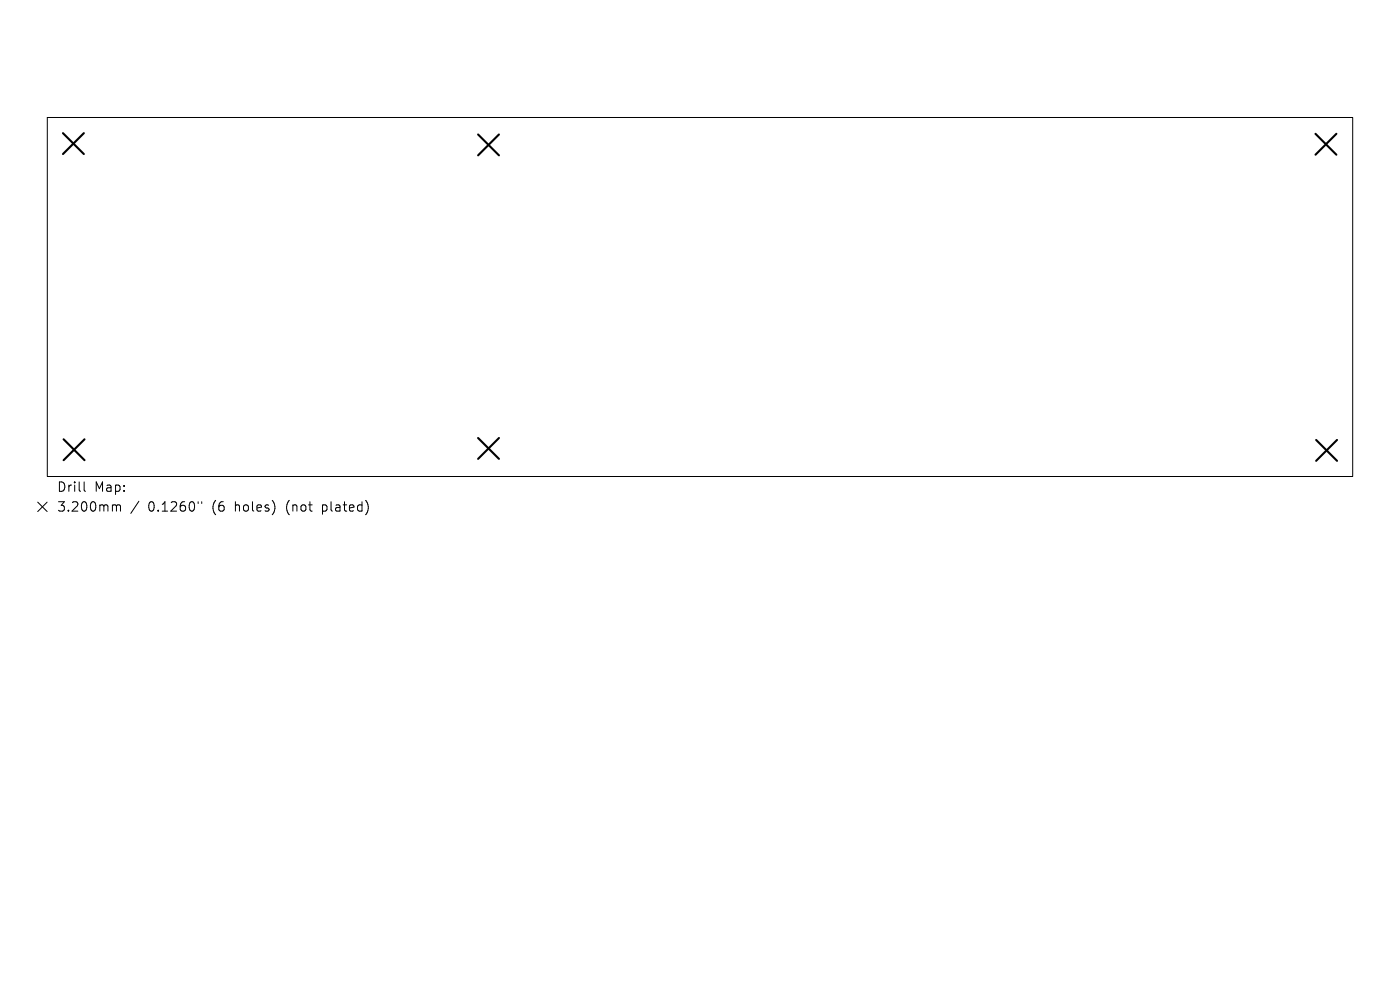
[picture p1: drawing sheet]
<svg xmlns="http://www.w3.org/2000/svg" width="297mm" height="210mm" viewBox="0 0 297 210" stroke-linecap="round" stroke-linejoin="round" font-family="sans-serif">
<defs><g id="words">
<g font-size="2.8">
<text x="12" y="104.6">Drill</text>
<text x="20" y="104.6">Map:</text>
<text x="12" y="108.8">3.200mm</text>
<text x="31.4" y="108.8">0.1260&quot;</text>
<text x="45.2" y="108.8">(6</text>
<text x="50.1" y="108.8">holes)</text>
<text x="61.2" y="108.8">(not</text>
<text x="69" y="108.8">plated)</text>
</g>
</g></defs>
<path d="M10 24.9h277v76.2h-277zM8 106.5l2 2M10 106.5l-2 2M17.8 102.2v1.7l.3 .3M24.1 107.1l.5 .1 .1 .2M24.7 107.4l.3-.3 .5 .1 .1 1.2M24.7 107.4v1M29.5 106.3l-1.7 2.6M42 106.4v.4M42.8 106.4v.4" fill="none" stroke="#000" stroke-width=".21"/>
<path d="M13.4 28.2l4.4 4.5M17.8 28.2l-4.4 4.5M101.4 28.5l4.5 4.5M105.9 28.5l-4.5 4.5M279.1 28.4l4.4 4.4M283.5 28.4l-4.4 4.4M13.5 93.2l4.4 4.4M17.9 93.2l-4.4 4.4M101.4 92.9l4.5 4.4M105.9 92.9l-4.5 4.4M279.2 93.3l4.4 4.5M283.6 93.3l-4.4 4.5" fill="none" stroke="#000" stroke-width=".44"/>
<use href="#words"/>
</svg>
